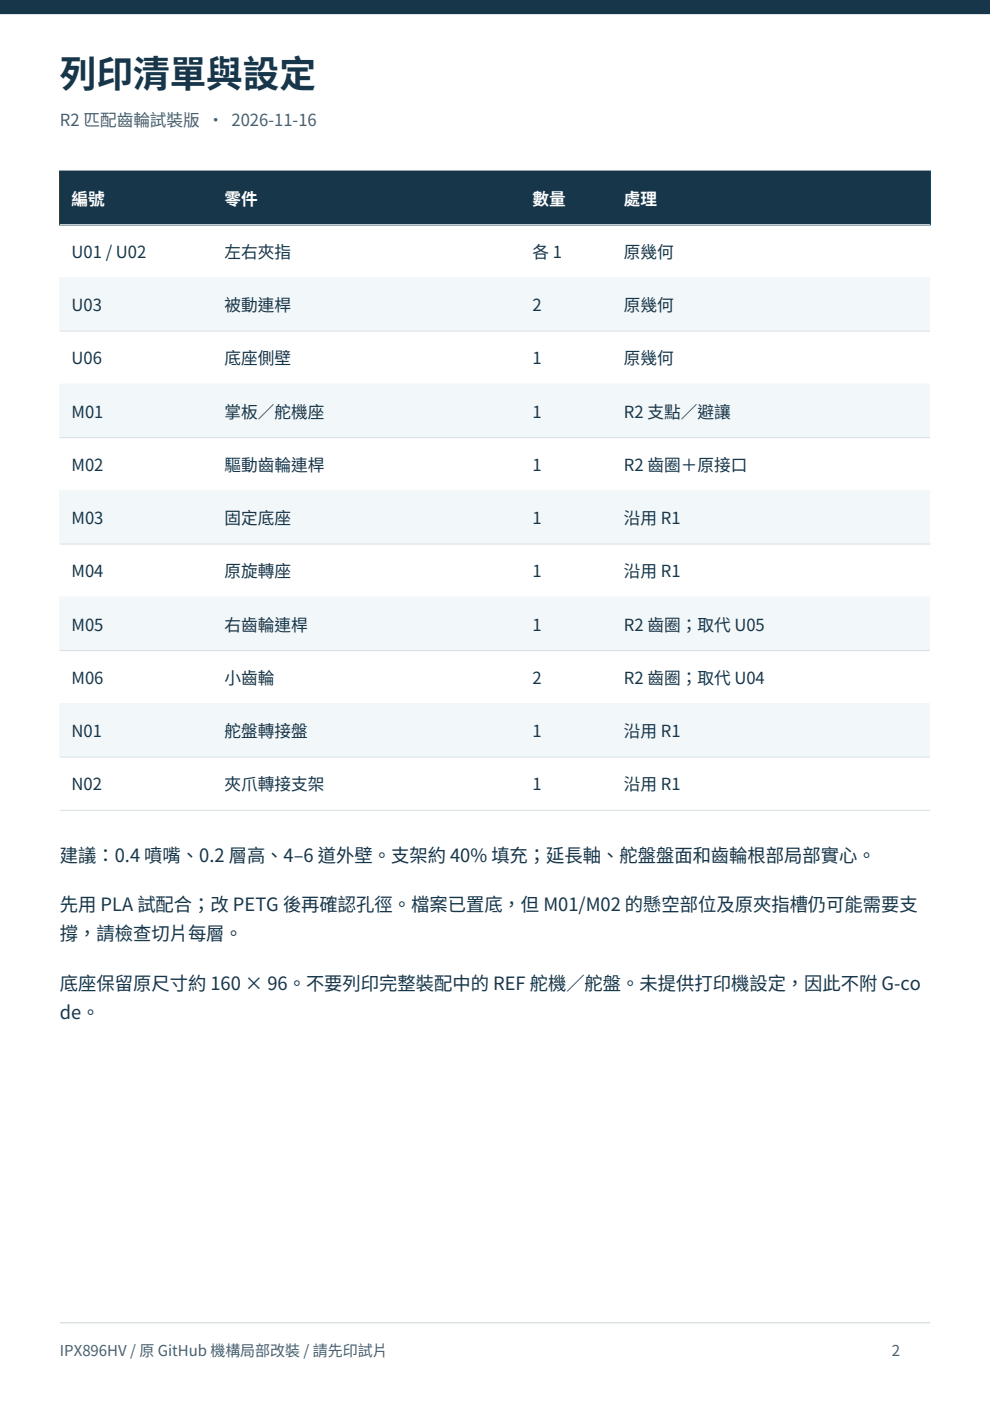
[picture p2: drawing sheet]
<svg xmlns="http://www.w3.org/2000/svg" width="210mm" height="297mm" viewBox="0 0 210 297" stroke-linecap="round" stroke-linejoin="round" font-family="sans-serif">
<defs><g id="words">
<text font-size="7.8" fill="#17364a" x="12.7" y="18.3">列印清單與設定</text>
<g font-size="3.9" fill="#17364a">
<text x="12.7" y="182.7">建議：0.4 噴嘴、0.2 層高、4–6 道外壁。支架約 40% 填充；延長軸、舵盤盤面和齒輪根部局部實心。</text>
<text x="12.7" y="193.2">先用 PLA 試配合；改 PETG 後再確認孔徑。檔案已置底，但 M01/M02 的懸空部位及原夾指槽仍可能需要支</text>
<text x="12.7" y="199.4">撐，請檢查切片每層。</text>
<text x="12.7" y="209.8">底座保留原尺寸約 160 × 96。不要列印完整裝配中的 REF 舵機／舵盤。未提供打印機設定，因此不附 G-co</text>
<text x="12.7" y="216">de。</text>
</g>
<text font-size="3.5" fill="#4d5e6b" x="12.7" y="26.8">R2 匹配齒輪試裝版 · 2026-11-16</text>
<g font-size="3.5" fill="#fff">
<text x="15.2" y="43.4">編號</text>
<text x="47.6" y="43.4">零件</text>
<text x="112.9" y="43.4">數量</text>
<text x="132.3" y="43.4">處理</text>
</g>
<g font-size="3.5" fill="#17364a">
<text x="15.2" y="54.7">U01 / U02</text>
<text x="47.6" y="54.7">左右夾指</text>
<text x="112.9" y="54.7">各 1</text>
<text x="132.3" y="54.7">原幾何</text>
<text x="15.2" y="66">U03</text>
<text x="47.6" y="66">被動連桿</text>
<text x="112.9" y="66">2</text>
<text x="132.3" y="66">原幾何</text>
<text x="15.2" y="77.3">U06</text>
<text x="47.6" y="77.3">底座側壁</text>
<text x="112.9" y="77.3">1</text>
<text x="132.3" y="77.3">原幾何</text>
<text x="15.2" y="88.5">M01</text>
<text x="47.6" y="88.5">掌板／舵機座</text>
<text x="112.9" y="88.5">1</text>
<text x="132.3" y="88.5">R2 支點／避讓</text>
<text x="15.2" y="99.8">M02</text>
<text x="47.6" y="99.8">驅動齒輪連桿</text>
<text x="112.9" y="99.8">1</text>
<text x="132.3" y="99.8">R2 齒圈＋原接口</text>
<text x="15.2" y="111.1">M03</text>
<text x="47.6" y="111.1">固定底座</text>
<text x="112.9" y="111.1">1</text>
<text x="132.3" y="111.1">沿用 R1</text>
<text x="15.2" y="122.4">M04</text>
<text x="47.6" y="122.4">原旋轉座</text>
<text x="112.9" y="122.4">1</text>
<text x="132.3" y="122.4">沿用 R1</text>
<text x="15.2" y="133.7">M05</text>
<text x="47.6" y="133.7">右齒輪連桿</text>
<text x="112.9" y="133.7">1</text>
<text x="132.3" y="133.7">R2 齒圈；取代 U05</text>
<text x="15.2" y="145">M06</text>
<text x="47.6" y="145">小齒輪</text>
<text x="112.9" y="145">2</text>
<text x="132.3" y="145">R2 齒圈；取代 U04</text>
<text x="15.2" y="156.3">N01</text>
<text x="47.6" y="156.3">舵盤轉接盤</text>
<text x="112.9" y="156.3">1</text>
<text x="132.3" y="156.3">沿用 R1</text>
<text x="15.2" y="167.6">N02</text>
<text x="47.6" y="167.6">夾爪轉接支架</text>
<text x="112.9" y="167.6">1</text>
<text x="132.3" y="167.6">沿用 R1</text>
</g>
<g font-size="3.2" fill="#4d5e6b">
<text x="12.7" y="287.5">IPX896HV / 原 GitHub 機構局部改裝 / 請先印試片</text>
<text x="189.1" y="287.5">2</text>
</g>
</g></defs>
<g fill="#17364a" stroke="#17364a" stroke-width=".35">
<path d="M0 0h209.9v2.8h-209.9z"/>
<path d="M12.7 36.3h184.5v11.3h-184.5z"/>
</g>
<path d="M12.7 280.5h184.5" fill="none" stroke="#ccd4d9" stroke-width=".21"/>
<path d="M12.7 47.6h184.5M12.7 58.9h184.5" fill="none" stroke="#d6e0e6" stroke-width=".21"/>
<path d="M12.7 58.9h184.5v11.3h-184.5z" fill="#f2f7fa"/>
<path d="M12.7 70.2h184.5M12.7 81.5h184.5" fill="none" stroke="#d6e0e6" stroke-width=".21"/>
<path d="M12.7 81.5h184.5v11.3h-184.5z" fill="#f2f7fa"/>
<path d="M12.7 92.8h184.5M12.7 104.1h184.5" fill="none" stroke="#d6e0e6" stroke-width=".21"/>
<path d="M12.7 104.1h184.5v11.3h-184.5z" fill="#f2f7fa"/>
<path d="M12.7 115.4h184.5M12.7 126.6h184.5" fill="none" stroke="#d6e0e6" stroke-width=".21"/>
<path d="M12.7 126.6h184.5v11.3h-184.5z" fill="#f2f7fa"/>
<path d="M12.7 137.9h184.5M12.7 149.2h184.5" fill="none" stroke="#d6e0e6" stroke-width=".21"/>
<path d="M12.7 149.2h184.5v11.3h-184.5z" fill="#f2f7fa"/>
<path d="M12.7 160.5h184.5M12.7 171.8h184.5" fill="none" stroke="#d6e0e6" stroke-width=".21"/>
<use href="#words"/>
</svg>
